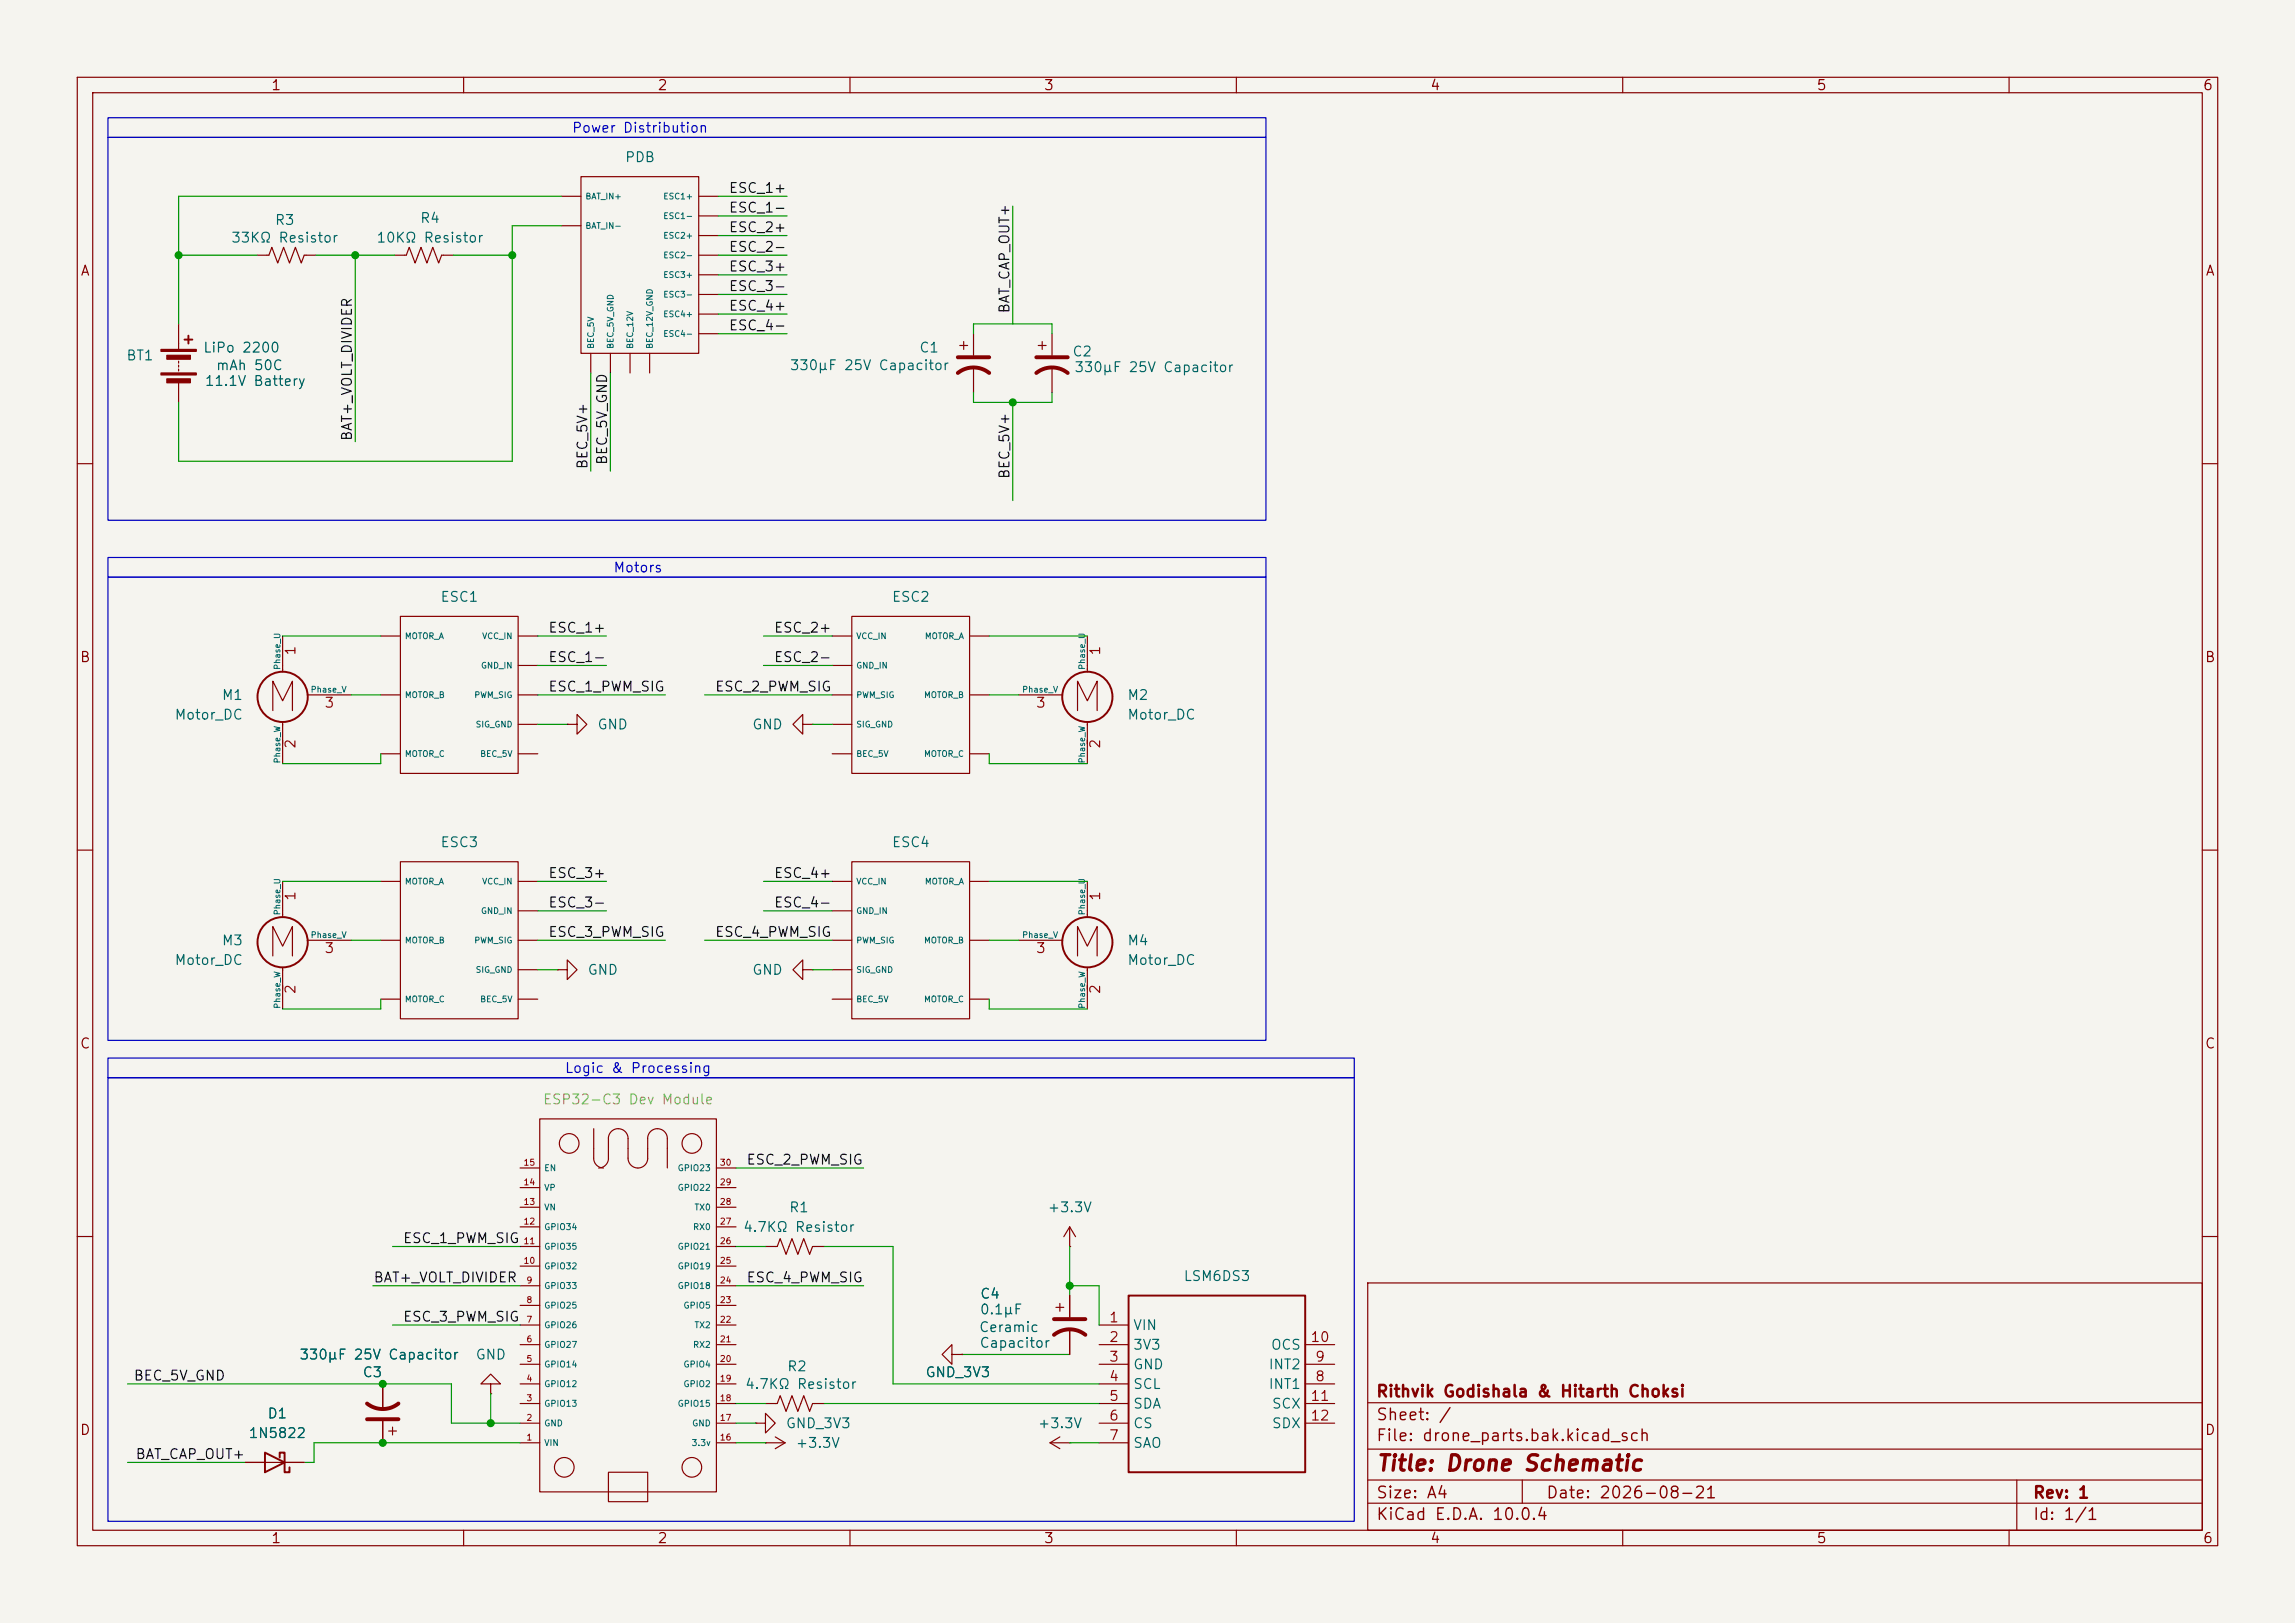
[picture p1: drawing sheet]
<svg xmlns="http://www.w3.org/2000/svg" width="297mm" height="210mm" viewBox="0 0 297 210" stroke-linecap="round" stroke-linejoin="round" font-family="sans-serif">
<defs><g id="words">
<text font-size="2" fill="#840000" x="178" y="190.8">Title: Drone Schematic</text>
<g font-size="1.5" fill="#840000">
<text x="178" y="184.2">Sheet: /</text>
<text x="178" y="181.2">Rithvik Godishala &amp; Hitarth Choksi</text>
<text x="178" y="186.9">File: drone_parts.bak.kicad_sch</text>
<text x="178" y="197.1">KiCad E.D.A. 10.0.4</text>
<text x="178" y="194.3">Size: A4</text>
<text x="200" y="194.3">Date: 2026-08-21</text>
<text x="263" y="194.3">Rev: 1</text>
<text x="263" y="197.1">Id: 1/1</text>
</g>
<g font-size="1.3" fill="#840000">
<text x="35" y="12">1</text>
<text x="85" y="12">2</text>
<text x="135" y="12">3</text>
<text x="185" y="12">4</text>
<text x="235" y="12">5</text>
<text x="285" y="12">6</text>
<text x="10.3" y="36">A</text>
<text x="285.3" y="36">A</text>
<text x="10.3" y="86">B</text>
<text x="285.3" y="86">B</text>
<text x="10.3" y="136">C</text>
<text x="285.3" y="136">C</text>
<text x="10.3" y="186">D</text>
<text x="285.3" y="186">D</text>
<text x="35" y="200">1</text>
<text x="85" y="200">2</text>
<text x="135" y="200">3</text>
<text x="185" y="200">4</text>
<text x="235" y="200">5</text>
<text x="285" y="200">6</text>
</g>
<g font-size="1.3" fill="#0000c2">
<text x="73.9" y="17.5">Power Distribution</text>
<text x="79.3" y="74.4">Motors</text>
<text x="73" y="139.2">Logic &amp; Processing</text>
</g>
<g font-size="1.3" fill="#006464">
<text x="80.8" y="21.3">PDB</text>
<text x="35.5" y="29.4">R3</text>
<text x="54.3" y="29.2">R4</text>
<text x="29.8" y="31.7">33KΩ Resistor</text>
<text x="48.6" y="31.7">10KΩ Resistor</text>
<text x="16.3" y="46.9">BT1</text>
<text x="118.9" y="45.9">C1</text>
<text x="138.7" y="46.4">C2</text>
<text x="102.1" y="48.2">330μF 25V Capacitor</text>
<text x="138.9" y="48.5">330μF 25V Capacitor</text>
<text x="56.9" y="78.2">ESC1</text>
<text x="115.3" y="78.2">ESC2</text>
<text x="22.5" y="93.4">Motor_DC</text>
<text x="28.6" y="90.9">M1</text>
<text x="77.2" y="94.7">GND</text>
<text x="97.3" y="94.7">GND</text>
<text x="145.8" y="90.9">M2</text>
<text x="145.8" y="93.4">Motor_DC</text>
<text x="56.9" y="109.9">ESC3</text>
<text x="115.3" y="109.9">ESC4</text>
<text x="22.5" y="125.2">Motor_DC</text>
<text x="28.6" y="122.6">M3</text>
<text x="145.8" y="122.6">M4</text>
<text x="145.8" y="125.2">Motor_DC</text>
<text x="76" y="126.4">GND</text>
<text x="97.3" y="126.4">GND</text>
<text x="96.1" y="159.7">4.7KΩ Resistor</text>
<text x="102" y="157.2">R1</text>
<text x="135.5" y="157.2">+3.3V</text>
<text x="153.1" y="166.1">LSM6DS3</text>
<text x="126.8" y="168.4">C4</text>
<text x="146.6" y="172.4">VIN</text>
<text x="38.7" y="176.2">330μF 25V Capacitor</text>
<text x="46.8" y="178.5">C3</text>
<text x="61.5" y="176.2">GND</text>
<text x="101.8" y="177.8">R2</text>
<text x="119.7" y="178.5">GND_3V3</text>
<text x="146.6" y="175">3V3</text>
<text x="146.6" y="177.5">GND</text>
<text x="164.1" y="177.5">INT2</text>
<text x="164.4" y="175">OCS</text>
<text x="34.5" y="183.9">D1</text>
<text x="96.3" y="180">4.7KΩ Resistor</text>
<text x="101.6" y="185.1">GND_3V3</text>
<text x="134.2" y="185.1">+3.3V</text>
<text x="146.6" y="180">SCL</text>
<text x="146.6" y="182.6">SDA</text>
<text x="146.6" y="185.1">CS</text>
<text x="164.1" y="180">INT1</text>
<text x="164.5" y="182.6">SCX</text>
<text x="164.5" y="185.1">SDX</text>
<text x="32.1" y="186.4">1N5822</text>
<text x="102.9" y="187.7">+3.3V</text>
<text x="146.6" y="187.7">SAO</text>
</g>
<g font-size="1.3" fill="#0f0f0f">
<text x="94.2" y="27.8">ESC_1-</text>
<text x="94.2" y="25.3">ESC_1+</text>
<text x="94.2" y="30.4">ESC_2+</text>
<text x="94.2" y="32.9">ESC_2-</text>
<text x="94.2" y="35.4">ESC_3+</text>
<text x="94.2" y="40.5">ESC_4+</text>
<text x="94.2" y="38">ESC_3-</text>
<text x="130.9" y="40.6" transform="rotate(-90 130.9 40.6)">BAT_CAP_OUT+</text>
<text x="94.2" y="43.1">ESC_4-</text>
<text x="45.9" y="57.2" transform="rotate(-90 45.9 57.2)">BAT+_VOLT_DIVIDER</text>
<text x="76.3" y="60.8" transform="rotate(-90 76.3 60.8)">BEC_5V+</text>
<text x="78.9" y="60.3" transform="rotate(-90 78.9 60.3)">BEC_5V_GND</text>
<text x="130.9" y="62.1" transform="rotate(-90 130.9 62.1)">BEC_5V+</text>
<text x="70.9" y="82.2">ESC_1+</text>
<text x="100.1" y="82.2">ESC_2+</text>
<text x="70.9" y="89.8">ESC_1_PWM_SIG</text>
<text x="70.9" y="86">ESC_1-</text>
<text x="92.5" y="89.8">ESC_2_PWM_SIG</text>
<text x="100.1" y="86">ESC_2-</text>
<text x="70.9" y="113.9">ESC_3+</text>
<text x="100.1" y="113.9">ESC_4+</text>
<text x="70.9" y="117.7">ESC_3-</text>
<text x="100.1" y="117.7">ESC_4-</text>
<text x="70.9" y="121.5">ESC_3_PWM_SIG</text>
<text x="92.5" y="121.5">ESC_4_PWM_SIG</text>
<text x="96.5" y="151">ESC_2_PWM_SIG</text>
<text x="52.1" y="161.2">ESC_1_PWM_SIG</text>
<text x="48.3" y="166.2">BAT+_VOLT_DIVIDER</text>
<text x="96.5" y="166.2">ESC_4_PWM_SIG</text>
<text x="52.1" y="171.3">ESC_3_PWM_SIG</text>
<text x="17.2" y="178.9">BEC_5V_GND</text>
<text x="17.5" y="189.1">BAT_CAP_OUT+</text>
</g>
<g font-size="1.3" fill="#004848">
<text x="26.2" y="45.9">LiPo 2200</text>
<text x="26.4" y="50.3">11.1V Battery</text>
<text x="27.9" y="48.2">mAh 50C</text>
<text x="126.6" y="172.7">Ceramic</text>
<text x="126.7" y="170.4">0.1μF</text>
<text x="126.7" y="174.7">Capacitor</text>
</g>
<g font-size="1.3" fill="#a90000">
<text x="38.5" y="84.9" transform="rotate(-90 38.5 84.9)">1</text>
<text x="142.7" y="84.9" transform="rotate(-90 142.7 84.9)">1</text>
<text x="41.9" y="91.9">3</text>
<text x="134" y="91.9">3</text>
<text x="38.5" y="97" transform="rotate(-90 38.5 97)">2</text>
<text x="142.7" y="97" transform="rotate(-90 142.7 97)">2</text>
<text x="38.5" y="116.7" transform="rotate(-90 38.5 116.7)">1</text>
<text x="142.7" y="116.7" transform="rotate(-90 142.7 116.7)">1</text>
<text x="41.9" y="123.6">3</text>
<text x="134" y="123.6">3</text>
<text x="38.5" y="128.7" transform="rotate(-90 38.5 128.7)">2</text>
<text x="142.7" y="128.7" transform="rotate(-90 142.7 128.7)">2</text>
<text x="143.4" y="171.4">1</text>
<text x="143.4" y="174">2</text>
<text x="169.5" y="174">10</text>
<text x="143.4" y="176.5">3</text>
<text x="143.4" y="179">4</text>
<text x="170.1" y="179">8</text>
<text x="170.1" y="176.5">9</text>
<text x="143.4" y="181.6">5</text>
<text x="143.4" y="184.1">6</text>
<text x="169.5" y="181.6">11</text>
<text x="169.5" y="184.1">12</text>
<text x="143.4" y="186.7">7</text>
</g>
<text font-size="1.3" fill="#c2c200" x="70.2" y="143.2">ESP32-C3 Dev Module</text>
<g font-size=".8" fill="#006464">
<text x="75.7" y="26">BAT_IN+</text>
<text x="75.7" y="29.8">BAT_IN-</text>
<text x="85.8" y="26">ESC1+</text>
<text x="85.8" y="28.5">ESC1-</text>
<text x="85.8" y="31.1">ESC2+</text>
<text x="85.8" y="33.6">ESC2-</text>
<text x="85.8" y="36.1">ESC3+</text>
<text x="85.8" y="38.7">ESC3-</text>
<text x="85.8" y="41.2">ESC4+</text>
<text x="77" y="45.2" transform="rotate(-90 77 45.2)">BEC_5V</text>
<text x="79.6" y="45.2" transform="rotate(-90 79.6 45.2)">BEC_5V_GND</text>
<text x="82.1" y="45.2" transform="rotate(-90 82.1 45.2)">BEC_12V</text>
<text x="84.7" y="45.2" transform="rotate(-90 84.7 45.2)">BEC_12V_GND</text>
<text x="85.8" y="43.8">ESC4-</text>
<text x="52.3" y="82.9">MOTOR_A</text>
<text x="62.3" y="82.9">VCC_IN</text>
<text x="110.7" y="82.9">VCC_IN</text>
<text x="119.6" y="82.9">MOTOR_A</text>
<text x="36.5" y="86.7" transform="rotate(-90 36.5 86.7)">Phase_U</text>
<text x="40.1" y="89.8">Phase_V</text>
<text x="62.2" y="86.7">GND_IN</text>
<text x="110.7" y="86.7">GND_IN</text>
<text x="132.2" y="89.8">Phase_V</text>
<text x="140.6" y="86.7" transform="rotate(-90 140.6 86.7)">Phase_U</text>
<text x="52.3" y="90.5">MOTOR_B</text>
<text x="61.3" y="90.5">PWM_SIG</text>
<text x="61.5" y="94.3">SIG_GND</text>
<text x="110.7" y="90.5">PWM_SIG</text>
<text x="110.7" y="94.3">SIG_GND</text>
<text x="119.5" y="90.5">MOTOR_B</text>
<text x="36.5" y="98.8" transform="rotate(-90 36.5 98.8)">Phase_W</text>
<text x="52.3" y="98.1">MOTOR_C</text>
<text x="62.1" y="98.1">BEC_5V</text>
<text x="110.7" y="98.1">BEC_5V</text>
<text x="119.5" y="98.1">MOTOR_C</text>
<text x="140.6" y="98.8" transform="rotate(-90 140.6 98.8)">Phase_W</text>
<text x="36.5" y="118.5" transform="rotate(-90 36.5 118.5)">Phase_U</text>
<text x="52.3" y="114.6">MOTOR_A</text>
<text x="62.2" y="118.4">GND_IN</text>
<text x="62.3" y="114.6">VCC_IN</text>
<text x="110.7" y="114.6">VCC_IN</text>
<text x="110.7" y="118.4">GND_IN</text>
<text x="119.6" y="114.6">MOTOR_A</text>
<text x="140.6" y="118.5" transform="rotate(-90 140.6 118.5)">Phase_U</text>
<text x="40.1" y="121.5">Phase_V</text>
<text x="52.3" y="122.2">MOTOR_B</text>
<text x="61.3" y="122.2">PWM_SIG</text>
<text x="110.7" y="122.2">PWM_SIG</text>
<text x="119.5" y="122.2">MOTOR_B</text>
<text x="132.2" y="121.5">Phase_V</text>
<text x="36.5" y="130.6" transform="rotate(-90 36.5 130.6)">Phase_W</text>
<text x="52.3" y="129.9">MOTOR_C</text>
<text x="61.5" y="126.1">SIG_GND</text>
<text x="62.1" y="129.9">BEC_5V</text>
<text x="110.7" y="126.1">SIG_GND</text>
<text x="110.7" y="129.9">BEC_5V</text>
<text x="119.5" y="129.9">MOTOR_C</text>
<text x="140.6" y="130.6" transform="rotate(-90 140.6 130.6)">Phase_W</text>
<text x="70.4" y="154.3">VP</text>
<text x="70.4" y="151.7">EN</text>
<text x="87.6" y="154.3">GPIO22</text>
<text x="87.6" y="151.7">GPIO23</text>
<text x="70.4" y="161.9">GPIO35</text>
<text x="70.4" y="159.4">GPIO34</text>
<text x="70.4" y="156.8">VN</text>
<text x="87.6" y="161.9">GPIO21</text>
<text x="89.6" y="159.4">RX0</text>
<text x="89.8" y="156.8">TX0</text>
<text x="70.4" y="167">GPIO33</text>
<text x="70.4" y="164.4">GPIO32</text>
<text x="87.6" y="167">GPIO18</text>
<text x="87.6" y="164.4">GPIO19</text>
<text x="70.4" y="172.1">GPIO26</text>
<text x="70.4" y="169.5">GPIO25</text>
<text x="88.4" y="169.5">GPIO5</text>
<text x="89.8" y="172.1">TX2</text>
<text x="70.4" y="179.7">GPIO12</text>
<text x="70.4" y="177.1">GPIO14</text>
<text x="70.4" y="174.6">GPIO27</text>
<text x="88.4" y="179.7">GPIO2</text>
<text x="88.4" y="177.1">GPIO4</text>
<text x="89.6" y="174.6">RX2</text>
<text x="70.4" y="184.8">GND</text>
<text x="70.4" y="182.2">GPIO13</text>
<text x="87.6" y="182.2">GPIO15</text>
<text x="89.5" y="184.8">GND</text>
<text x="70.4" y="187.3">VIN</text>
<text x="89.4" y="187.3">3.3v</text>
</g>
<g font-size=".8" fill="#a90000">
<text x="67.7" y="153.6">14</text>
<text x="67.7" y="151">15</text>
<text x="93.1" y="153.6">29</text>
<text x="93.1" y="151">30</text>
<text x="67.7" y="161.2">11</text>
<text x="67.7" y="158.6">12</text>
<text x="67.7" y="156.1">13</text>
<text x="93.1" y="161.2">26</text>
<text x="93.1" y="158.6">27</text>
<text x="93.1" y="156.1">28</text>
<text x="67.7" y="163.7">10</text>
<text x="68.1" y="166.3">9</text>
<text x="93.1" y="166.3">24</text>
<text x="93.1" y="163.7">25</text>
<text x="68.1" y="173.9">6</text>
<text x="68.1" y="171.3">7</text>
<text x="68.1" y="168.8">8</text>
<text x="93.1" y="173.9">21</text>
<text x="93.1" y="171.3">22</text>
<text x="93.1" y="168.8">23</text>
<text x="68.1" y="179">4</text>
<text x="68.1" y="176.4">5</text>
<text x="93.1" y="179">19</text>
<text x="93.1" y="176.4">20</text>
<text x="68.1" y="184">2</text>
<text x="68.1" y="181.5">3</text>
<text x="93.1" y="184">17</text>
<text x="93.1" y="181.5">18</text>
<text x="68.1" y="186.6">1</text>
<text x="93.1" y="186.6">16</text>
</g>
</g></defs>
<path d="M0 0h297v210h-297z" fill="#f5f4ef" stroke="#f5f4ef" stroke-width=".13"/>
<g fill="none" stroke="#840000" stroke-width=".15">
<path d="M10 10h277v190h-277zM12 12h273v186h-273zM60 10v2M110 10v2M160 10v2M210 10v2M260 10v2M33.3 33h1.5l.4-1 .7 2 .8-2 .8 2 .7-2 .8 2 .4-1h1.5M51.1 33h1.5l.4-1 .7 2 .8-2 .7 2 .8-2 .8 2 .3-1h1.6M72.6 25.4h2.6M72.6 29.2h2.6M75.2 22.9h15.2v22.8h-15.2z"/>
<path d="M90.4 33h2.6M90.4 25.4h2.6M90.4 27.9h2.6M90.4 30.5h2.6M90.4 35.6h2.6M90.4 38.1h2.6M23.1 41.9v3.3M23.1 46.7v.3M23.1 47.2v.3M23.1 47.8v.2M23.1 49.5v2.6M76.5 45.7v2.6"/>
<path d="M79 45.7v2.6M81.5 45.7v2.6M84.1 45.7v2.6M90.4 40.6h2.6M90.4 43.2h2.6M124.2 44.7h1M124.7 44.2v1M126 43.2v2.8M126 47.5v3.3M134.4 44.7h1M134.9 44.2v1M136.1 43.2v2.8"/>
<path d="M136.1 47.5v3.3M10 60h2M51.8 79.8h15.3v20.3h-15.3zM110.2 79.8h15.3v20.3h-15.3zM285 60h2M35.3 91.9v-3.8l1.3 2.6 1.2-2.6v3.8M36.6 82.3v4.6M36.6 93.4v5.4M39.8 89.9h5.7M49.3 89.9h2.5M49.3 82.3h2.5M49.3 97.5h2.5"/>
<path d="M67.1 89.9h2.5M67.1 82.3h2.5M67.1 86.1h2.5M67.1 93.7h2.5M67.1 97.5h2.5M73.4 93.7h1.3v-1.2l1.2 1.2-1.2 1.3v-1.3M73.4 93.7h.1M103.9 93.7v-1.2l-1.3 1.2 1.3 1.3v-1.3h1.3M105.2 93.7h.1M107.7 89.9h2.5M107.7 82.3h2.5M107.7 86.1h2.5"/>
<path d="M107.7 93.7h2.5M107.7 97.5h2.5M125.5 89.9h2.5M125.5 82.3h2.5M125.5 97.5h2.5M131.8 89.9h5.7M139.4 91.9v-3.8l1.3 2.6 1.3-2.6v3.8M140.7 82.3v4.6M140.7 93.4v5.4M10 110h2M36.6 114v4.7M49.3 114h2.5"/>
<path d="M51.8 111.5h15.3v20.3h-15.3zM67.1 114h2.5M67.1 117.9h2.5M107.7 114h2.5M107.7 117.9h2.5M110.2 111.5h15.3v20.3h-15.3zM125.5 114h2.5M140.7 114v4.7M285 110h2M35.3 123.7v-3.8l1.3 2.5 1.2-2.5v3.8M36.6 125.2v5.4M39.8 121.7h5.7"/>
<path d="M49.3 121.7h2.5M49.3 129.3h2.5M67.1 121.7h2.5M67.1 125.5h2.5M67.1 129.3h2.5M72.1 125.5h1.3v-1.3l1.3 1.3-1.3 1.2v-1.2M72.1 125.5h.1M103.9 125.5v-1.3l-1.3 1.3 1.3 1.2v-1.2h1.3M105.2 125.5h.1M107.7 121.7h2.5M107.7 125.5h2.5M107.7 129.3h2.5"/>
<path d="M125.5 121.7h2.5M125.5 129.3h2.5M131.8 121.7h5.7M139.4 123.7v-3.8l1.3 2.5 1.3-2.5v3.8M140.7 125.2v5.4M67.3 158.8h2.5M67.3 156.2h2.5M67.3 153.7h2.5M67.3 151.1h2.5M69.8 144.8h22.9v48.2h-22.9zM76.8 146.1v3.8a1.27 1.27 0 0 0 1.3 1.2M82.5 151.1a1.27 1.27 0 0 1-1.2-1.2v-2.6a1.27 1.27 0 0 0-1.3-1.3 1.27 1.27 0 0 0-1.3 1.3v2.6a1.28 1.28 0 0 1-1.2 1.2"/>
<path d="M86.4 151.1v-3.8a1.27 1.27 0 0 0-1.3-1.3 1.27 1.27 0 0 0-1.3 1.3v2.6a1.28 1.28 0 0 1-1.2 1.2M92.7 158.8h2.5M92.7 156.2h2.5M92.7 153.7h2.5M92.7 151.1h2.5M138.4 158.8l-.7 1.2M138.4 158.8l.8 1.2M138.4 158.8v2.5M10 160h2M49.5 179.1v3.3M63.5 179.1h1.3l-1.3-1.3-1.3 1.3h1.3v1.2M67.3 171.5h2.5"/>
<path d="M67.3 174h2.5M67.3 176.5h2.5M67.3 179.1h2.5M67.3 161.3h2.5M67.3 168.9h2.5M67.3 166.4h2.5M67.3 163.8h2.5M92.7 171.5h2.5M92.7 174h2.5M92.7 176.5h2.5M92.7 179.1h2.5M92.7 161.3h2.5"/>
<path d="M92.7 168.9h2.5M92.7 166.4h2.5M92.7 163.8h2.5M99.1 161.3h1.5l.4-1 .7 2 .8-2 .8 2 .7-2 .8 2 .4-1h1.5M123.2 175.3v-1.3l-1.3 1.3 1.3 1.2v-1.2h1.3M124.5 175.3h.1M136.7 169.2h1M137.2 168.7v1M138.4 161.3h.1M138.4 167.6v2.8M138.4 172v3.3M142.2 171.5h3.8"/>
<path d="M142.2 174h3.8M142.2 176.5h3.8M142.2 179.1h3.8M168.9 174h3.8M168.9 176.5h3.8M168.9 179.1h3.8M177 166h108v32h-108zM285 160h2M31.7 189.2h7.7M49.5 183.9v2.8M50.3 185.2h1M50.8 184.7v1"/>
<path d="M60 198v2M63.5 180.3h.1M67.3 181.6h2.5M67.3 184.2h2.5M67.3 186.7h2.5M78.7 190.5h5.1v3.8h-5.1zM92.7 181.6h2.5M92.7 184.2h2.5M92.7 186.7h2.5M97.8 184.2h1.3v-1.3l1.2 1.3-1.2 1.2v-1.2M97.8 184.2h.1M99.1 186.7h.1"/>
<path d="M99.1 181.6h1.5l.4-1 .7 2 .8-2 .8 2 .7-2 .8 2 .4-1h1.5M99.1 186.7h2.5M100.3 185.9l1.3 .8M101.6 186.7l-1.3 .8M110 198v2M135.9 186.7h2.5M135.9 186.7l1.3 .8M137.2 185.9l-1.3 .8M138.4 186.7h.1M142.2 181.6h3.8M142.2 184.2h3.8M142.2 186.7h3.8"/>
<path d="M160 198v2M168.9 181.6h3.8M168.9 184.2h3.8M177 194.5h108M177 191.5h108M177 187.5h108M177 181.5h108M197 191.5v3M210 198v2M260 198v2M261 191.5v6.5"/>
<circle cx="73.7" cy="148" r="1.27"/>
<circle cx="89.5" cy="148" r="1.27"/>
<circle cx="73" cy="189.9" r="1.27"/>
<circle cx="89.5" cy="189.9" r="1.27"/>
</g>
<g fill="none" stroke="#840000" stroke-width=".25">
<path d="M23.9 43.9h1M24.4 43.4v1.1M146 167.6h22.9v22.9h-22.9zM34.3 188l2.5 1.2-2.5 1.3zM36.2 188.6v-.6h.6v2.5h.7v-.6"/>
<circle cx="36.6" cy="90.2" r="3.3"/>
<circle cx="140.7" cy="90.2" r="3.3"/>
<circle cx="36.6" cy="121.9" r="3.3"/>
<circle cx="140.7" cy="121.9" r="3.3"/>
</g>
<path d="M124 48.3a3.3 3.3 0 0 1 4 0M124 46.2h4M134.1 48.3a3.3 3.3 0 0 1 4.1 0M134.1 46.2h4.1M136.4 172.7a3.3 3.3 0 0 1 4.1 0M136.4 170.7h4.1M47.5 181.6a3.3 3.3 0 0 0 4.1 0M47.5 183.6h4.1" fill="none" stroke="#840000" stroke-width=".51"/>
<g fill="#840000" stroke="#840000" stroke-width=".15">
<path d="M20.8 45.2h4.6v.3h-4.6z"/>
<path d="M20.8 48.3h4.6v.2h-4.6z"/>
<path d="M21.6 46h3v.5h-3z"/>
<path d="M21.6 49h3v.5h-3z"/>
</g>
<g fill="none" stroke="#009600" stroke-width=".15">
<path d="M23.1 33h10.2M40.9 33h10.2M46 33v24.2M58.7 33h7.6M72.6 25.4h-49.5v16.5M72.6 29.2h-6.3v30.5h-43.2v-7.6M93 27.9h8.9M93 25.4h8.9M93 38.1h8.9M93 35.6h8.9M93 33h8.9M93 30.5h8.9"/>
<path d="M131.1 26.7v15.2M76.5 48.3v12.7M79 48.3v12.7M93 40.6h8.9M93 43.2h8.9M126 43.2v-1.3h10.1v1.3M126 50.8v1.3h10.1v-1.3M131.1 52.1v12.7M36.6 82.3h12.7M45.5 89.9h3.8M49.3 97.5v1.3h-12.7M69.6 82.3h8.9"/>
<path d="M69.6 93.7h3.8M69.6 89.9h16.5M69.6 86.1h8.9M91.2 89.9h16.5M98.8 82.3h8.9M98.8 86.1h8.9M105.2 93.7h2.5M128 82.3h12.7M128 97.5v1.3h12.7M128 89.9h3.8M36.6 114h12.7M69.6 114h8.9"/>
<path d="M69.6 117.9h8.9M98.8 114h8.9M98.8 117.9h8.9M128 114h12.7M45.5 121.7h3.8M49.3 129.3v1.3h-12.7M69.6 121.7h16.5M69.6 125.5h2.5M91.2 121.7h16.5M105.2 125.5h2.5M128 121.7h3.8M128 129.3v1.3h12.7"/>
<path d="M95.2 151.1h16.6M16.5 179.1h41.9v5.1h8.9M48.3 166.4h19M50.8 161.3h16.5M50.8 171.5h16.5M95.2 166.4h16.6M95.2 161.3h3.9M106.7 161.3h8.9v17.8h26.6M124.5 175.3h13.9M138.4 166.4h3.8v5.1M138.4 161.3v6.3M16.5 189.2h15.2"/>
<path d="M63.5 180.3v3.9M67.3 186.7h-26.7v2.5h-1.2M95.2 186.7h3.9M95.2 184.2h2.6M95.2 181.6h3.9M106.7 181.6h35.5M138.4 186.7h3.8"/>
</g>
<path d="M14 17.8h149.8v49.5h-149.8zM14 15.2h149.8v2.6h-149.8zM14 74.7h149.8v59.9h-149.8zM14 72.1h149.8v2.6h-149.8zM14 136.9h161.3v2.5h-161.3zM14 139.4h161.3v57.5h-161.3z" fill="none" stroke="#0000c2" stroke-width=".15"/>
<g fill="#009600" stroke="#009600" stroke-width=".13">
<circle cx="23.1" cy="33" r=".46"/>
<circle cx="66.3" cy="33" r=".46"/>
<circle cx="46" cy="33" r=".46"/>
<circle cx="131.1" cy="52.1" r=".46"/>
<circle cx="63.5" cy="184.2" r=".46"/>
<circle cx="49.5" cy="179.1" r=".46"/>
<circle cx="49.5" cy="186.7" r=".46"/>
<circle cx="138.4" cy="166.4" r=".46"/>
</g>
<use href="#words"/>
</svg>
